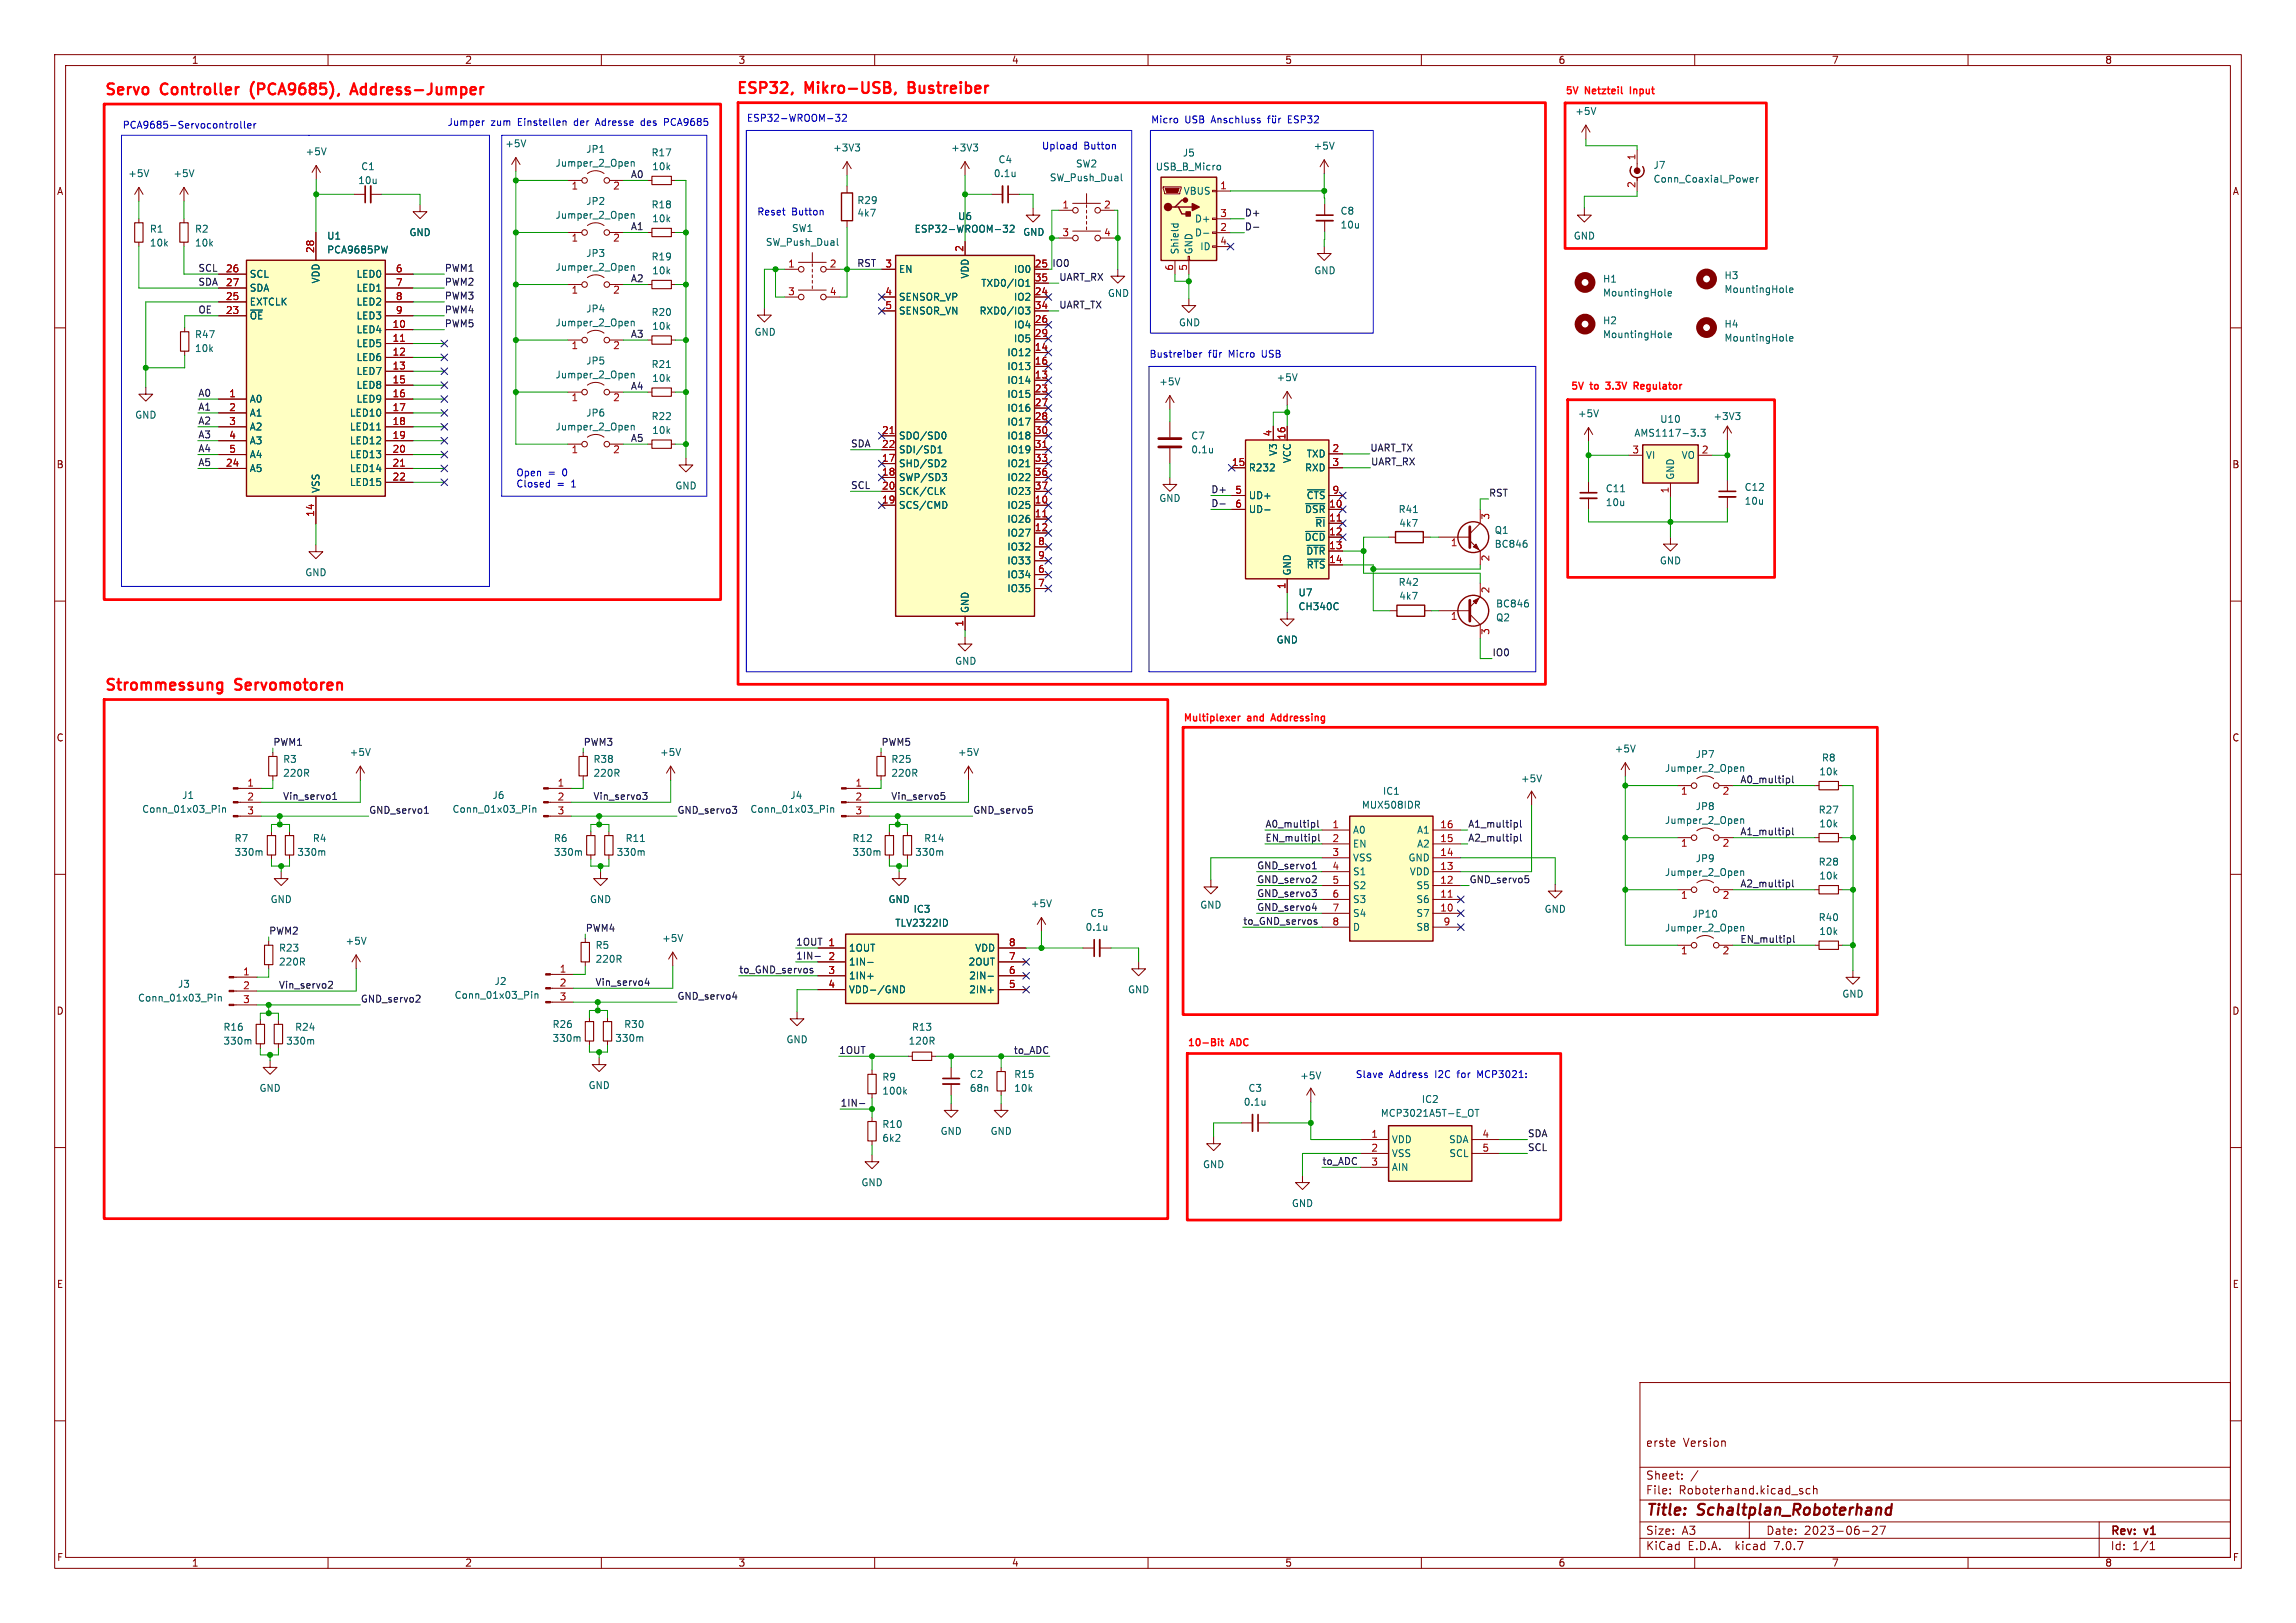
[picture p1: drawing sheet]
<svg xmlns="http://www.w3.org/2000/svg" width="420mm" height="297mm" viewBox="0 0 420 297" stroke-linecap="round" stroke-linejoin="round" font-family="sans-serif">
<defs><g id="words">
<g font-size="2.8" fill="#f00">
<text x="19" y="17.5">Servo</text>
<text x="29.6" y="17.5">Controller</text>
<text x="46.7" y="17.5">(PCA9685),</text>
<text x="66" y="17.5">Address-Jumper</text>
<text x="134.6" y="17.3">ESP32,</text>
<text x="147.4" y="17.3">Mikro-USB,</text>
<text x="167.1" y="17.3">Bustreiber</text>
<text x="19" y="126.5">Strommessung</text>
<text x="43.2" y="126.5">Servomotoren</text>
</g>
<g font-size="2.8" fill="#840000">
<text x="301" y="277.9">Title:</text>
<text x="310.6" y="277.9">Schaltplan_Roboterhand</text>
</g>
<g font-size="2.1" fill="#840000">
<text x="301" y="265">erste</text>
<text x="307.9" y="265">Version</text>
<text x="301" y="273.7">File:</text>
<text x="301" y="271">Sheet:</text>
<text x="307.1" y="273.7">Roboterhand.kicad_sch</text>
<text x="301" y="281.1">Size:</text>
<text x="307.6" y="281.1">A3</text>
<text x="323" y="281.1">Date:</text>
<text x="330" y="281.1">2023-06-27</text>
<text x="386" y="281.3">Rev:</text>
<text x="392.4" y="281.3">v1</text>
<text x="301" y="283.9">KiCad</text>
<text x="308.7" y="283.9">E.D.A.</text>
<text x="317.6" y="283.9">kicad</text>
<text x="324.8" y="283.9">7.0.7</text>
<text x="386" y="283.9">Id:</text>
<text x="390.1" y="283.9">1/1</text>
</g>
<g font-size="1.8" fill="#840000">
<text x="35" y="11.9">1</text>
<text x="85" y="11.9">2</text>
<text x="135" y="11.9">3</text>
<text x="185" y="11.9">4</text>
<text x="235" y="11.9">5</text>
<text x="285" y="11.9">6</text>
<text x="335" y="11.9">7</text>
<text x="385" y="11.9">8</text>
<text x="10.3" y="35.9">A</text>
<text x="408.3" y="35.9">A</text>
<text x="10.3" y="85.9">B</text>
<text x="408.2" y="85.9">B</text>
<text x="10.3" y="135.9">C</text>
<text x="408.2" y="135.9">C</text>
<text x="10.3" y="185.9">D</text>
<text x="408.2" y="185.9">D</text>
<text x="10.3" y="235.9">E</text>
<text x="408.3" y="235.9">E</text>
<text x="10.3" y="285.9">F</text>
<text x="35" y="286.9">1</text>
<text x="85" y="286.9">2</text>
<text x="135" y="286.9">3</text>
<text x="185" y="286.9">4</text>
<text x="235" y="286.9">5</text>
<text x="285" y="286.9">6</text>
<text x="335" y="286.9">7</text>
<text x="385" y="286.9">8</text>
<text x="408.3" y="285.9">F</text>
</g>
<g font-size="1.8" fill="#f00">
<text x="286.3" y="17.3">5V</text>
<text x="290.1" y="17.3">Netzteil</text>
<text x="298.8" y="17.3">Input</text>
<text x="287.3" y="71.4">5V</text>
<text x="291" y="71.4">to</text>
<text x="294.4" y="71.4">3.3V</text>
<text x="300" y="71.4">Regulator</text>
<text x="216.4" y="132.1">Multiplexer</text>
<text x="228.3" y="132.1">and</text>
<text x="233.2" y="132.1">Addressing</text>
<text x="217.2" y="191.5">10-Bit</text>
<text x="225.2" y="191.5">ADC</text>
</g>
<g font-size="1.8" fill="#0000c2">
<text x="22.4" y="23.6">PCA9685-Servocontroller</text>
<text x="81.8" y="23.1">Jumper</text>
<text x="89.8" y="23.1">zum</text>
<text x="94.8" y="23.1">Einstellen</text>
<text x="105.3" y="23.1">der</text>
<text x="109.5" y="23.1">Adresse</text>
<text x="117.9" y="23.1">des</text>
<text x="122.4" y="23.1">PCA9685</text>
<text x="136.5" y="22.4">ESP32-WROOM-32</text>
<text x="210.5" y="22.6">Micro</text>
<text x="216.7" y="22.6">USB</text>
<text x="221.7" y="22.6">Anschluss</text>
<text x="236.1" y="22.6">ESP32</text>
<text x="190.5" y="27.4">Upload</text>
<text x="198.3" y="27.4">Button</text>
<text x="138.4" y="39.5">Reset</text>
<text x="144.8" y="39.5">Button</text>
<text x="210.2" y="65.5">Bustreiber</text>
<text x="224.9" y="65.5">Micro</text>
<text x="231.1" y="65.5">USB</text>
<text x="94.4" y="87.2">Open</text>
<text x="94.4" y="89.3">Closed</text>
<text x="100.2" y="87.2">=</text>
<text x="101.9" y="89.3">=</text>
<text x="103" y="87.2">0</text>
<text x="104.6" y="89.3">1</text>
<text x="247.9" y="197.4">Slave</text>
<text x="254.2" y="197.4">Address</text>
<text x="262.6" y="197.4">I2C</text>
<text x="266.9" y="197.4">for</text>
<text x="270.7" y="197.4">MCP3021:</text>
</g>
<g font-size="1.8" fill="#006464">
<text x="288.1" y="21.2">+5V</text>
<text x="55.8" y="28.6">+5V</text>
<text x="92.3" y="27.2">+5V</text>
<text x="107.1" y="28.2">JP1</text>
<text x="119.1" y="28.8">R17</text>
<text x="152.3" y="27.9">+3V3</text>
<text x="173.9" y="27.9">+3V3</text>
<text x="216.3" y="28.8">J5</text>
<text x="240.2" y="27.6">+5V</text>
<text x="23.4" y="32.6">+5V</text>
<text x="31.6" y="32.6">+5V</text>
<text x="65.4" y="33.9">10u</text>
<text x="66" y="31.3">C1</text>
<text x="101.5" y="30.7">Jumper_2_Open</text>
<text x="119.2" y="31.3">10k</text>
<text x="181.7" y="32.6">0.1u</text>
<text x="182.5" y="30.1">C4</text>
<text x="191.9" y="33.4">SW_Push_Dual</text>
<text x="196.7" y="30.8">SW2</text>
<text x="211.3" y="31.4">USB_B_Micro</text>
<text x="216.4" y="35.8">VBUS</text>
<text x="302.4" y="31.1">J7</text>
<text x="302.4" y="33.6">Conn_Coaxial_Power</text>
<text x="101.5" y="40.2">Jumper_2_Open</text>
<text x="107.1" y="37.7">JP2</text>
<text x="119.1" y="38.3">R18</text>
<text x="119.2" y="40.9">10k</text>
<text x="156.7" y="39.9">4k7</text>
<text x="156.7" y="37.5">R29</text>
<text x="175.2" y="40.5">U6</text>
<text x="218.5" y="40.9">D+</text>
<text x="245.1" y="39.5">C8</text>
<text x="27.3" y="42.8">R1</text>
<text x="27.3" y="45.3">10k</text>
<text x="35.6" y="42.8">R2</text>
<text x="35.6" y="45.3">10k</text>
<text x="59.8" y="44">U1</text>
<text x="59.8" y="46.6">PCA9685PW</text>
<text x="74.8" y="43.4">GND</text>
<text x="107.1" y="47.2">JP3</text>
<text x="119.1" y="47.9">R19</text>
<text x="140" y="45.2">SW_Push_Dual</text>
<text x="144.8" y="42.6">SW1</text>
<text x="167.2" y="42.8">ESP32-WROOM-32</text>
<text x="187.1" y="43.4">GND</text>
<text x="215.8" y="46.6" transform="rotate(-90 215.8 46.6)">Shield</text>
<text x="218.3" y="46.6" transform="rotate(-90 218.3 46.6)">GND</text>
<text x="218.5" y="43.4">D-</text>
<text x="219.5" y="46">ID</text>
<text x="245.1" y="42">10u</text>
<text x="287.8" y="44">GND</text>
<text x="45.6" y="51">SCL</text>
<text x="45.6" y="53.6">SDA</text>
<text x="58.6" y="52" transform="rotate(-90 58.6 52)">VDD</text>
<text x="65.1" y="51">LED0</text>
<text x="65.1" y="53.6">LED1</text>
<text x="101.5" y="49.8">Jumper_2_Open</text>
<text x="119.2" y="50.4">10k</text>
<text x="164.3" y="50.1">EN</text>
<text x="177.4" y="51.1" transform="rotate(-90 177.4 51.1)">VDD</text>
<text x="179.4" y="52.7">TXD0/IO1</text>
<text x="185.4" y="50.1">IO0</text>
<text x="240.3" y="50.4">GND</text>
<text x="293.1" y="51.9">H1</text>
<text x="315.4" y="51.3">H3</text>
<text x="315.4" y="53.8">MountingHole</text>
<text x="45.6" y="58.6">~{OE}</text>
<text x="45.6" y="56.1">EXTCLK</text>
<text x="65.1" y="56.1">LED2</text>
<text x="65.1" y="58.6">LED3</text>
<text x="101.5" y="59.9">Jumper_2_Open</text>
<text x="107.1" y="57.4">JP4</text>
<text x="119.1" y="58">R20</text>
<text x="164.3" y="55.2">SENSOR_VP</text>
<text x="164.3" y="57.8">SENSOR_VN</text>
<text x="179.1" y="57.8">RXD0/IO3</text>
<text x="185.4" y="55.2">IO2</text>
<text x="202.6" y="54.5">GND</text>
<text x="215.6" y="59.9">GND</text>
<text x="293.1" y="59.5">H2</text>
<text x="293.1" y="54.5">MountingHole</text>
<text x="35.6" y="64.6">10k</text>
<text x="35.6" y="62.1">R47</text>
<text x="65.1" y="61.2">LED4</text>
<text x="65.1" y="63.7">LED5</text>
<text x="119.2" y="60.6">10k</text>
<text x="137.9" y="61.6">GND</text>
<text x="184.2" y="65.4">IO12</text>
<text x="185.4" y="60.3">IO4</text>
<text x="185.4" y="62.8">IO5</text>
<text x="293.1" y="62.1">MountingHole</text>
<text x="315.4" y="60.2">H4</text>
<text x="315.4" y="62.7">MountingHole</text>
<text x="65.1" y="66.3">LED6</text>
<text x="65.1" y="68.8">LED7</text>
<text x="65.1" y="71.3">LED8</text>
<text x="101.5" y="69.4">Jumper_2_Open</text>
<text x="107.1" y="66.9">JP5</text>
<text x="119.1" y="67.5">R21</text>
<text x="119.2" y="70.1">10k</text>
<text x="184.2" y="70.5">IO14</text>
<text x="184.2" y="67.9">IO13</text>
<text x="212" y="70.7">+5V</text>
<text x="233.4" y="70">+5V</text>
<text x="24.6" y="76.8">GND</text>
<text x="45.6" y="73.9">A0</text>
<text x="45.6" y="76.4">A1</text>
<text x="63.9" y="76.4">LED10</text>
<text x="65.1" y="73.9">LED9</text>
<text x="107.1" y="76.4">JP6</text>
<text x="119.1" y="77.1">R22</text>
<text x="184.2" y="73">IO15</text>
<text x="184.2" y="75.5">IO16</text>
<text x="288.5" y="76.6">+5V</text>
<text x="303.6" y="77.6">U10</text>
<text x="313.3" y="77.1">+3V3</text>
<text x="45.6" y="79">A2</text>
<text x="45.6" y="81.5">A3</text>
<text x="63.9" y="79">LED11</text>
<text x="63.9" y="81.5">LED12</text>
<text x="101.5" y="79">Jumper_2_Open</text>
<text x="119.2" y="79.6">10k</text>
<text x="164.3" y="80.6">SDO/SD0</text>
<text x="164.3" y="83.2">SDI/SD1</text>
<text x="184.2" y="78.1">IO17</text>
<text x="184.2" y="80.6">IO18</text>
<text x="184.2" y="83.2">IO19</text>
<text x="217.8" y="80.6">C7</text>
<text x="217.8" y="83.2">0.1u</text>
<text x="233.8" y="83.5" transform="rotate(-90 233.8 83.5)">V3</text>
<text x="238.9" y="83.9">TXD</text>
<text x="298.9" y="80.1">AMS1117-3.3</text>
<text x="45.6" y="86.6">A5</text>
<text x="45.6" y="84">A4</text>
<text x="63.9" y="84">LED13</text>
<text x="63.9" y="86.6">LED14</text>
<text x="63.9" y="89.1">LED15</text>
<text x="123.4" y="89.8">GND</text>
<text x="164.3" y="85.7">SHD/SD2</text>
<text x="164.3" y="88.2">SWP/SD3</text>
<text x="184.2" y="85.7">IO21</text>
<text x="184.2" y="88.2">IO22</text>
<text x="228.3" y="86.5">R232</text>
<text x="236.3" y="84.9" transform="rotate(-90 236.3 84.9)">VCC</text>
<text x="238.6" y="86.5">RXD</text>
<text x="301" y="84.2">VI</text>
<text x="306.4" y="87.9" transform="rotate(-90 306.4 87.9)">GND</text>
<text x="307.5" y="84.2">VO</text>
<text x="58.6" y="90.3" transform="rotate(-90 58.6 90.3)">VSS</text>
<text x="164.3" y="93.3">SCS/CMD</text>
<text x="164.3" y="90.8">SCK/CLK</text>
<text x="184.2" y="93.3">IO25</text>
<text x="184.2" y="95.9">IO26</text>
<text x="184.2" y="90.8">IO23</text>
<text x="212" y="92">GND</text>
<text x="228.3" y="91.5">UD+</text>
<text x="228.3" y="94.1">UD-</text>
<text x="238.6" y="94.1">~{DSR}</text>
<text x="238.9" y="91.5">~{CTS}</text>
<text x="255.7" y="94.1">R41</text>
<text x="293.6" y="90.3">C11</text>
<text x="293.6" y="92.8">10u</text>
<text x="319" y="90">C12</text>
<text x="319" y="92.6">10u</text>
<text x="184.2" y="98.4">IO27</text>
<text x="184.2" y="100.9">IO32</text>
<text x="238.6" y="99.2">~{DCD}</text>
<text x="238.9" y="101.7">~{DTR}</text>
<text x="240.5" y="96.6">~{RI}</text>
<text x="255.9" y="96.6">4k7</text>
<text x="273.3" y="97.9">Q1</text>
<text x="273.3" y="100.4">BC846</text>
<text x="55.7" y="105.6">GND</text>
<text x="184.2" y="106">IO34</text>
<text x="184.2" y="103.5">IO33</text>
<text x="236.3" y="105.4" transform="rotate(-90 236.3 105.4)">GND</text>
<text x="238.9" y="104.2">~{RTS}</text>
<text x="255.7" y="107.4">R42</text>
<text x="303.5" y="103.5">GND</text>
<text x="177.4" y="112.3" transform="rotate(-90 177.4 112.3)">GND</text>
<text x="184.2" y="108.6">IO35</text>
<text x="237.4" y="109.3">U7</text>
<text x="237.4" y="111.9">CH340C</text>
<text x="255.9" y="110">4k7</text>
<text x="273.6" y="113.9">Q2</text>
<text x="273.6" y="111.4">BC846</text>
<text x="233.4" y="118">GND</text>
<text x="174.6" y="121.8">GND</text>
<text x="295.3" y="137.9">+5V</text>
<text x="51.7" y="139.8">R3</text>
<text x="51.7" y="142.3">220R</text>
<text x="63.9" y="138.5">+5V</text>
<text x="108.5" y="142.3">220R</text>
<text x="108.5" y="139.8">R38</text>
<text x="120.6" y="138.5">+5V</text>
<text x="163" y="142.3">220R</text>
<text x="163" y="139.8">R25</text>
<text x="175.1" y="138.5">+5V</text>
<text x="278.1" y="143.4">+5V</text>
<text x="304.5" y="141.5">Jumper_2_Open</text>
<text x="310.1" y="138.9">JP7</text>
<text x="332.7" y="142.1">10k</text>
<text x="333.2" y="139.5">R8</text>
<text x="25.9" y="148.9">Conn_01x03_Pin</text>
<text x="33.2" y="146.4">J1</text>
<text x="82.7" y="148.9">Conn_01x03_Pin</text>
<text x="90" y="146.4">J6</text>
<text x="137.2" y="148.9">Conn_01x03_Pin</text>
<text x="144.5" y="146.4">J4</text>
<text x="249" y="148.2">MUX508IDR</text>
<text x="252.9" y="145.6">IC1</text>
<text x="310.1" y="148.4">JP8</text>
<text x="332.6" y="149.1">R27</text>
<text x="42.8" y="154.3">R7</text>
<text x="57.1" y="154.3">R4</text>
<text x="101.2" y="154.3">R6</text>
<text x="114.3" y="154.3">R11</text>
<text x="155.8" y="154.3">R12</text>
<text x="168.9" y="154.3">R14</text>
<text x="247.4" y="152.8">A0</text>
<text x="247.4" y="155.3">EN</text>
<text x="259.1" y="155.3">A2</text>
<text x="259.1" y="152.8">A1</text>
<text x="304.5" y="151">Jumper_2_Open</text>
<text x="332.7" y="151.6">10k</text>
<text x="42.8" y="156.8">330m</text>
<text x="54.3" y="156.8">330m</text>
<text x="101.2" y="156.8">330m</text>
<text x="112.7" y="156.8">330m</text>
<text x="155.8" y="156.8">330m</text>
<text x="167.3" y="156.8">330m</text>
<text x="247.4" y="157.8">VSS</text>
<text x="247.4" y="160.4">S1</text>
<text x="257.5" y="157.8">GND</text>
<text x="257.8" y="160.4">VDD</text>
<text x="304.5" y="160.5">Jumper_2_Open</text>
<text x="310.1" y="158">JP9</text>
<text x="332.6" y="158.6">R28</text>
<text x="332.7" y="161.1">10k</text>
<text x="49.4" y="165.5">GND</text>
<text x="107.8" y="165.5">GND</text>
<text x="162.4" y="165.5">GND</text>
<text x="167" y="167.2">IC3</text>
<text x="188.5" y="166.2">+5V</text>
<text x="199.3" y="168">C5</text>
<text x="219.5" y="166.5">GND</text>
<text x="247.4" y="162.9">S2</text>
<text x="247.4" y="165.5">S3</text>
<text x="247.4" y="168">S4</text>
<text x="259" y="168">S7</text>
<text x="259" y="165.5">S6</text>
<text x="259" y="162.9">S5</text>
<text x="282.4" y="167.2">GND</text>
<text x="63.1" y="173.1">+5V</text>
<text x="108.8" y="173.8">R5</text>
<text x="121" y="172.6">+5V</text>
<text x="163.7" y="169.8">TLV2322ID</text>
<text x="198.5" y="170.5">0.1u</text>
<text x="247.4" y="170.5">D</text>
<text x="259" y="170.5">S8</text>
<text x="304.5" y="170.7">Jumper_2_Open</text>
<text x="309.5" y="168.1">JP10</text>
<text x="332.6" y="168.8">R40</text>
<text x="332.7" y="171.3">10k</text>
<text x="50.9" y="176.9">220R</text>
<text x="50.9" y="174.3">R23</text>
<text x="108.8" y="176.4">220R</text>
<text x="155.2" y="174.3">1OUT</text>
<text x="155.2" y="176.9">1IN-</text>
<text x="155.2" y="179.4">1IN+</text>
<text x="177.1" y="176.9">2OUT</text>
<text x="177.2" y="179.4">2IN-</text>
<text x="178.3" y="174.3">VDD</text>
<text x="25.1" y="183.5">Conn_01x03_Pin</text>
<text x="32.5" y="180.9">J3</text>
<text x="83.1" y="183">Conn_01x03_Pin</text>
<text x="90.4" y="180.4">J2</text>
<text x="155.2" y="182">VDD-/GND</text>
<text x="177.2" y="182">2IN+</text>
<text x="206.2" y="182">GND</text>
<text x="336.9" y="182.8">GND</text>
<text x="40.8" y="188.8">R16</text>
<text x="40.8" y="191.4">330m</text>
<text x="52.3" y="191.4">330m</text>
<text x="53.9" y="188.8">R24</text>
<text x="101" y="188.3">R26</text>
<text x="101" y="190.9">330m</text>
<text x="112.4" y="190.9">330m</text>
<text x="114.1" y="188.3">R30</text>
<text x="143.8" y="191.1">GND</text>
<text x="166.1" y="191.4">120R</text>
<text x="166.7" y="188.8">R13</text>
<text x="161.3" y="198">R9</text>
<text x="177.3" y="197.5">C2</text>
<text x="185.4" y="197.5">R15</text>
<text x="237.7" y="197.7">+5V</text>
<text x="47.4" y="200">GND</text>
<text x="107.6" y="199.5">GND</text>
<text x="161.3" y="200.5">100k</text>
<text x="177.3" y="200">68n</text>
<text x="185.4" y="200">10k</text>
<text x="227.4" y="202.5">0.1u</text>
<text x="228.3" y="200">C3</text>
<text x="260" y="202">IC2</text>
<text x="161.3" y="209.1">6k2</text>
<text x="161.3" y="206.6">R10</text>
<text x="172" y="207.9">GND</text>
<text x="181.1" y="207.9">GND</text>
<text x="252.5" y="204.6">MCP3021A5T-E_OT</text>
<text x="254.5" y="209.4">VDD</text>
<text x="265" y="209.4">SDA</text>
<text x="220" y="214">GND</text>
<text x="254.5" y="211.9">VSS</text>
<text x="254.5" y="214.5">AIN</text>
<text x="265" y="211.9">SCL</text>
<text x="157.5" y="217.3">GND</text>
<text x="236.2" y="221.1">GND</text>
</g>
<g font-size="1.8" fill="#a90000">
<text x="299.2" y="29.4" transform="rotate(-90 299.2 29.4)">1</text>
<text x="104.4" y="35">1</text>
<text x="112.1" y="35">2</text>
<text x="223.1" y="34.7">1</text>
<text x="299.2" y="34.5" transform="rotate(-90 299.2 34.5)">2</text>
<text x="194.2" y="38.2">1</text>
<text x="201.9" y="38.2">2</text>
<text x="223.1" y="39.8">3</text>
<text x="57.5" y="46.4" transform="rotate(-90 57.5 46.4)">28</text>
<text x="104.4" y="44.5">1</text>
<text x="112.1" y="44.5">2</text>
<text x="176.3" y="46.2" transform="rotate(-90 176.3 46.2)">2</text>
<text x="194.2" y="43.3">3</text>
<text x="201.9" y="43.3">4</text>
<text x="223.1" y="42.3">2</text>
<text x="223.1" y="44.9">4</text>
<text x="41.2" y="49.9">26</text>
<text x="41.2" y="52.5">27</text>
<text x="72.3" y="49.9">6</text>
<text x="72.3" y="52.5">7</text>
<text x="144.1" y="49">1</text>
<text x="151.7" y="49">2</text>
<text x="161.9" y="49">3</text>
<text x="189.2" y="49">25</text>
<text x="189.2" y="51.6">35</text>
<text x="214.7" y="49.6" transform="rotate(-90 214.7 49.6)">6</text>
<text x="217.2" y="49.6" transform="rotate(-90 217.2 49.6)">5</text>
<text x="41.2" y="57.5">23</text>
<text x="41.2" y="55">25</text>
<text x="72.3" y="55">8</text>
<text x="72.3" y="57.5">9</text>
<text x="104.4" y="54.1">1</text>
<text x="112.1" y="54.1">2</text>
<text x="144.1" y="54.1">3</text>
<text x="151.7" y="54.1">4</text>
<text x="161.9" y="54.1">4</text>
<text x="161.9" y="56.6">5</text>
<text x="189.2" y="54.1">24</text>
<text x="189.2" y="59.2">26</text>
<text x="189.2" y="56.6">34</text>
<text x="71.7" y="60.1">10</text>
<text x="71.7" y="62.6">11</text>
<text x="71.7" y="65.2">12</text>
<text x="104.4" y="64.2">1</text>
<text x="112.1" y="64.2">2</text>
<text x="189.2" y="64.3">14</text>
<text x="189.2" y="61.7">29</text>
<text x="71.7" y="67.7">13</text>
<text x="71.7" y="70.2">15</text>
<text x="189.2" y="69.3">13</text>
<text x="189.2" y="66.8">16</text>
<text x="189.2" y="71.9">23</text>
<text x="41.8" y="72.8">1</text>
<text x="41.8" y="75.3">2</text>
<text x="41.8" y="77.9">3</text>
<text x="71.7" y="72.8">16</text>
<text x="71.7" y="75.3">17</text>
<text x="71.7" y="77.9">18</text>
<text x="104.4" y="73.7">1</text>
<text x="112.1" y="73.7">2</text>
<text x="189.2" y="74.4">27</text>
<text x="189.2" y="77">28</text>
<text x="41.8" y="80.4">4</text>
<text x="41.8" y="82.9">5</text>
<text x="71.7" y="80.4">19</text>
<text x="71.7" y="82.9">20</text>
<text x="104.4" y="83.3">1</text>
<text x="112.1" y="83.3">2</text>
<text x="161.2" y="79.5">21</text>
<text x="161.2" y="82">22</text>
<text x="189.2" y="79.5">30</text>
<text x="189.2" y="82">31</text>
<text x="232.7" y="80" transform="rotate(-90 232.7 80)">4</text>
<text x="235.2" y="80.6" transform="rotate(-90 235.2 80.6)">16</text>
<text x="243.6" y="82.8">2</text>
<text x="298.5" y="83.1">3</text>
<text x="311.2" y="83.1">2</text>
<text x="41.2" y="85.5">24</text>
<text x="71.7" y="85.5">21</text>
<text x="71.7" y="88">22</text>
<text x="161.2" y="84.6">17</text>
<text x="161.2" y="87.1">18</text>
<text x="161.2" y="89.7">20</text>
<text x="189.2" y="84.6">33</text>
<text x="189.2" y="87.1">36</text>
<text x="189.2" y="89.7">37</text>
<text x="225.3" y="85.3">15</text>
<text x="243.6" y="85.3">3</text>
<text x="57.5" y="94.7" transform="rotate(-90 57.5 94.7)">14</text>
<text x="161.2" y="92.2">19</text>
<text x="189.2" y="92.2">10</text>
<text x="189.2" y="94.7">11</text>
<text x="225.9" y="90.4">5</text>
<text x="225.9" y="93">6</text>
<text x="243" y="93">10</text>
<text x="243" y="95.5">11</text>
<text x="243.6" y="90.4">9</text>
<text x="272.7" y="95.2" transform="rotate(-90 272.7 95.2)">3</text>
<text x="305.3" y="90.4" transform="rotate(-90 305.3 90.4)">1</text>
<text x="189.2" y="97.3">12</text>
<text x="189.8" y="99.8">8</text>
<text x="243" y="98">12</text>
<text x="243" y="100.6">13</text>
<text x="265.3" y="100.3">1</text>
<text x="189.8" y="104.9">6</text>
<text x="189.8" y="107.4">7</text>
<text x="189.8" y="102.4">9</text>
<text x="235.2" y="107.9" transform="rotate(-90 235.2 107.9)">1</text>
<text x="243" y="103.1">14</text>
<text x="272.7" y="102.8" transform="rotate(-90 272.7 102.8)">2</text>
<text x="265.3" y="113.7">1</text>
<text x="272.7" y="108.7" transform="rotate(-90 272.7 108.7)">2</text>
<text x="176.3" y="114.8" transform="rotate(-90 176.3 114.8)">1</text>
<text x="272.7" y="116.3" transform="rotate(-90 272.7 116.3)">3</text>
<text x="45.1" y="144">1</text>
<text x="45.1" y="146.6">2</text>
<text x="45.1" y="149.1">3</text>
<text x="101.9" y="144">1</text>
<text x="101.9" y="146.6">2</text>
<text x="101.9" y="149.1">3</text>
<text x="156.4" y="144">1</text>
<text x="156.4" y="146.6">2</text>
<text x="156.4" y="149.1">3</text>
<text x="307.4" y="145.7">1</text>
<text x="315" y="145.7">2</text>
<text x="243.6" y="151.6">1</text>
<text x="243.6" y="154.2">2</text>
<text x="263.4" y="154.2">15</text>
<text x="263.4" y="151.6">16</text>
<text x="307.4" y="155.3">1</text>
<text x="315" y="155.3">2</text>
<text x="243.6" y="156.7">3</text>
<text x="243.6" y="159.3">4</text>
<text x="243.6" y="161.8">5</text>
<text x="263.4" y="161.8">12</text>
<text x="263.4" y="159.3">13</text>
<text x="263.4" y="156.7">14</text>
<text x="243.6" y="164.3">6</text>
<text x="243.6" y="166.9">7</text>
<text x="263.4" y="166.9">10</text>
<text x="263.4" y="164.3">11</text>
<text x="307.4" y="164.8">1</text>
<text x="315" y="164.8">2</text>
<text x="151.4" y="173.2">1</text>
<text x="184.5" y="173.2">8</text>
<text x="243.6" y="169.4">8</text>
<text x="264" y="169.4">9</text>
<text x="44.4" y="178.6">1</text>
<text x="102.3" y="178.1">1</text>
<text x="151.4" y="175.8">2</text>
<text x="151.4" y="178.3">3</text>
<text x="184.5" y="178.3">6</text>
<text x="184.5" y="175.8">7</text>
<text x="307.4" y="175">1</text>
<text x="315" y="175">2</text>
<text x="44.4" y="181.1">2</text>
<text x="44.4" y="183.6">3</text>
<text x="102.3" y="180.6">2</text>
<text x="102.3" y="183.1">3</text>
<text x="151.4" y="180.8">4</text>
<text x="184.5" y="180.8">5</text>
<text x="250.8" y="208.3">1</text>
<text x="271.1" y="208.3">4</text>
<text x="250.8" y="210.8">2</text>
<text x="250.8" y="213.4">3</text>
<text x="271.1" y="210.8">5</text>
</g>
<g font-size="1.8" fill="#0f0f0f">
<text x="115.3" y="32.7">A0</text>
<text x="227.6" y="39.7">D+</text>
<text x="115.3" y="42.2">A1</text>
<text x="227.6" y="42.2">D-</text>
<text x="36.2" y="49.8">SCL</text>
<text x="36.2" y="52.4">SDA</text>
<text x="81.3" y="49.8">PWM1</text>
<text x="81.3" y="52.4">PWM2</text>
<text x="115.3" y="51.7">A2</text>
<text x="156.7" y="48.9">RST</text>
<text x="192.4" y="48.9">IO0</text>
<text x="193.7" y="51.5">UART_RX</text>
<text x="36.2" y="57.4">OE</text>
<text x="81.3" y="60">PWM5</text>
<text x="81.3" y="57.4">PWM4</text>
<text x="81.3" y="54.9">PWM3</text>
<text x="193.7" y="56.5">UART_TX</text>
<text x="115.3" y="61.9">A3</text>
<text x="115.3" y="71.4">A4</text>
<text x="36.2" y="75.2">A1</text>
<text x="36.2" y="77.8">A2</text>
<text x="36.2" y="72.7">A0</text>
<text x="36.2" y="82.8">A4</text>
<text x="36.2" y="80.3">A3</text>
<text x="115.3" y="80.9">A5</text>
<text x="155.6" y="81.9">SDA</text>
<text x="250.6" y="82.7">UART_TX</text>
<text x="36.2" y="85.4">A5</text>
<text x="155.6" y="89.6">SCL</text>
<text x="250.7" y="85.2">UART_RX</text>
<text x="221.5" y="90.3">D+</text>
<text x="221.5" y="92.9">D-</text>
<text x="272.3" y="91">RST</text>
<text x="272.9" y="120.2">IO0</text>
<text x="49.9" y="136.6">PWM1</text>
<text x="106.7" y="136.6">PWM3</text>
<text x="161.2" y="136.6">PWM5</text>
<text x="318.3" y="143.4">A0_multipl</text>
<text x="51.7" y="146.5">Vin_servo1</text>
<text x="67.4" y="149">GND_servo1</text>
<text x="108.5" y="146.5">Vin_servo3</text>
<text x="123.8" y="149">GND_servo3</text>
<text x="162.9" y="146.5">Vin_servo5</text>
<text x="177.9" y="149">GND_servo5</text>
<text x="231.4" y="154.1">EN_multipl</text>
<text x="231.4" y="151.5">A0_multipl</text>
<text x="268.5" y="151.5">A1_multipl</text>
<text x="268.5" y="154.1">A2_multipl</text>
<text x="318.3" y="152.9">A1_multipl</text>
<text x="229.9" y="161.7">GND_servo2</text>
<text x="229.9" y="159.2">GND_servo1</text>
<text x="268.7" y="161.7">GND_servo5</text>
<text x="229.9" y="164.2">GND_servo3</text>
<text x="229.9" y="166.8">GND_servo4</text>
<text x="318.3" y="162.5">A2_multipl</text>
<text x="49.1" y="171.1">PWM2</text>
<text x="107.1" y="170.6">PWM4</text>
<text x="145.5" y="173.1">1OUT 1</text>
<text x="227.3" y="169.3">to_GND_servos</text>
<text x="318.3" y="172.6">EN_multipl</text>
<text x="135.1" y="178.2">to_GND_servos</text>
<text x="145.5" y="175.7">1IN-</text>
<text x="50.9" y="181">Vin_servo2</text>
<text x="65.9" y="183.5">GND_servo2</text>
<text x="108.8" y="180.5">Vin_servo4</text>
<text x="123.8" y="183">GND_servo4</text>
<text x="153.4" y="192.9">1OUT</text>
<text x="185.3" y="192.9">to_ADC</text>
<text x="153.7" y="202.6">1IN-</text>
<text x="279.4" y="208.2">SDA</text>
<text x="241.8" y="213.3">to_ADC</text>
<text x="279.4" y="210.7">SCL</text>
</g>
</g></defs>
<g fill="none" stroke="#840000" stroke-width=".18">
<path d="M10 10h400v277h-400zM12 12h396v273h-396zM60 10v2M110 10v2M160 10v2M210 10v2M260 10v2M310 10v2M360 10v2M25.4 34.3v2.5M25.4 34.3l-.8 1.3M25.4 34.3l.8 1.3"/>
<path d="M33.7 34.3v2.5M33.7 34.3l-.8 1.3M33.7 34.3l.7 1.3M57.8 30.3l-.7 1.3M57.8 30.3v2.5M57.8 30.3l.8 1.3M64.8 35.6h2M67.8 35.6h2M76.8 37.5v1.2h1.3l-1.3 1.3-1.2-1.3h1.2M94.4 28.8l-.8 1.3M94.4 28.8v2.6M94.4 28.8l.7 1.3"/>
<path d="M103.9 33h2.5M107.4 31.8a2.54 2.54 0 0 1 3.1 0M111.5 33h2.5M118.5 33h.8M122.8 33h.8M154.9 29.6l-.7 1.3M154.9 29.6v2.5M154.9 34v1.3M154.9 29.6l.8 1.3M176.5 29.6v2.5M176.5 29.6l-.7 1.3M176.5 29.6l.8 1.3"/>
<path d="M181.4 35.6h2M184.4 35.6h2M189 38.1v1.3h1.2l-1.2 1.2-1.3-1.2h1.3M193.7 38.5h2.5M196.2 37.2h5.1M198.8 35.4v1.8M198.8 37.5v.5M198.8 38.5v.5M198.8 39.5v.5M201.3 38.5h2.5M212.8 34.2h3.3v.3l-.3 1h-2.8zM221.8 39.9h.7v.3h-.7z"/>
<path d="M221.8 34.8h.7v.3h-.7zM222.5 35h2.6M242.2 29.2l-.7 1.3M242.2 29.2v2.6M242.2 29.2l.8 1.3M242.3 37.3v2.1M289.8 38.1v1.3h1.3l-1.3 1.2-1.3-1.2h1.3M290.1 22.9l-.8 1.3M290.1 22.9v2.5M290.1 22.9l.8 1.3M299.5 27.4v3.8M299.5 32.5v2.6"/>
<path d="M10 60h2M25.4 40v.8M25.4 44.3v.8M33.7 40v.8M33.7 44.3v.8M33.8 59.9v.8M40 57.8h5.1M40 55.2h5.1M40 50.2h5.1M40 52.7h5.1M57.8 42.5v5.1M70.5 57.8h5.1"/>
<path d="M70.5 55.2h5.1M70.5 50.2h5.1M70.5 52.7h5.1M103.9 42.5h2.5M103.9 52.1h2.5M107.4 41.3a2.54 2.54 0 0 1 3.1 0M107.4 50.8a2.54 2.54 0 0 1 3.1 0M111.5 42.5h2.5M111.5 52.1h2.5M118.5 42.5h.8M118.5 52.1h.8M122.8 42.5h.8"/>
<path d="M122.8 52.1h.8M139.8 56.4v1.3h1.3l-1.3 1.2-1.2-1.2h1.2M143.5 49.3h2.5M143.5 54.4h2.5M146 53.1h5.1M146 48h5.1M148.6 46.2v1.8M148.6 48.3v.5M148.6 49.3v.5M148.6 50.3v.5M148.6 51.3v.5M148.6 52.3v.5"/>
<path d="M151.1 49.3h2.6M151.1 54.4h2.6M154.9 40.4v1.3M161.3 49.3h2.5M161.3 54.4h2.5M161.3 56.9h2.5M176.5 44.2v2.5M189.2 49.3h2.6M189.2 54.4h2.6M189.2 59.4h2.6M189.2 56.9h2.6M189.2 51.8h2.6"/>
<path d="M193.7 43.6h2.5M196.2 42.3h5.1M198.8 40.5v.5M198.8 41.5v.5M201.3 43.6h2.5M204.5 49.3v1.2h1.2l-1.2 1.3-1.3-1.3h1.3M214.9 47.7v2.5M217.3 46.9h.3v.8h-.3zM217.5 54.6v1.3h1.2l-1.2 1.3-1.3-1.3h1.3M217.5 47.7v2.5M221.8 45h.7v.3h-.7zM221.8 42.5h.7v.2h-.7z"/>
<path d="M222.5 42.6h2.6M222.5 40h2.6M222.5 45.1h2.6M242.2 45.1v1.3h1.3l-1.3 1.3-1.2-1.3h1.2M242.3 40.4v2M408 60h2M26.7 70.9v1.2h1.2l-1.2 1.3-1.3-1.3h1.3M33.8 64.3v.7M40 73h5.1M40 75.6h5.1M40 78.1h5.1M70.5 73h5.1"/>
<path d="M70.5 60.3h5.1M70.5 62.9h5.1M70.5 65.4h5.1M70.5 67.9h5.1M70.5 70.5h5.1M70.5 75.6h5.1M70.5 78.1h5.1M103.9 62.2h2.5M103.9 71.8h2.5M107.4 70.5a2.54 2.54 0 0 1 3.1 0M107.4 61a2.54 2.54 0 0 1 3.1 0M111.5 62.2h2.5"/>
<path d="M111.5 71.8h2.5M118.5 62.2h.8M118.5 71.8h.8M122.8 62.2h.8M122.8 71.8h.8M161.3 79.8h2.5M189.2 69.6h2.6M189.2 64.5h2.6M189.2 67.1h2.6M189.2 79.8h2.6M189.2 72.1h2.6M189.2 74.7h2.6"/>
<path d="M189.2 77.2h2.6M189.2 62h2.6M214 72.4v2.5M214 77.2v2.8M214 72.4l-.8 1.3M214 72.4l.8 1.3M232.9 78v2.5M235.5 71.6v2.6M235.5 78v2.5M235.5 71.6l-.8 1.3M235.5 71.6l.7 1.3M290.6 78.2l-.8 1.3"/>
<path d="M290.6 78.2v2.6M290.6 78.2l.7 1.3M316 78v2.5M316 78l-.8 1.2M316 78l.7 1.2M40 80.6h5.1M40 83.2h5.1M40 85.7h5.1M57.8 99.7v1.3h1.3l-1.3 1.2-1.3-1.2h1.3M57.8 90.8v5.1M70.5 80.6h5.1M70.5 83.2h5.1"/>
<path d="M70.5 85.7h5.1M70.5 88.3h5.1M103.9 81.3h2.5M107.4 80a2.54 2.54 0 0 1 3.1 0M111.5 81.3h2.5M118.5 81.3h.8M122.8 81.3h.8M125.5 83.8v1.3h1.2l-1.2 1.3-1.3-1.3h1.3M161.3 92.5h2.5M161.3 84.8h2.5M161.3 87.4h2.5M161.3 89.9h2.5"/>
<path d="M161.3 82.3h2.5M189.2 92.5h2.6M189.2 95h2.6M189.2 97.5h2.6M189.2 84.8h2.6M189.2 87.4h2.6M189.2 89.9h2.6M189.2 82.3h2.6M214 87.4v1.2h1.3l-1.3 1.3-1.3-1.3h1.3M214 82v2.8M225.3 93.2h2.5M225.3 85.6h2.5"/>
<path d="M225.3 90.7h2.5M243.1 98.3h2.5M243.1 93.2h2.5M243.1 95.8h2.5M243.1 85.6h2.5M243.1 83.1h2.5M243.1 90.7h2.5M254 98.3h1.3M260.3 98.3h1.3M263.1 98.3h5.8M268.9 98.9l1.9 1.9v2.6M270.8 93.2v2.6l-1.9 1.9"/>
<path d="M290.6 88.1v2.1M290.6 91.2v2M297.9 83.3h2.6M305.6 98.3v1.3h1.2l-1.2 1.2-1.3-1.2h1.3M305.6 88.4v2.5M310.6 83.3h2.6M316 87.9v2M316 90.9v2.1M10 110h2M176.5 116.6v1.3h1.3l-1.3 1.2-1.2-1.2h1.2M176.5 112.8v2.5M189.2 105.2h2.6"/>
<path d="M189.2 107.7h2.6M189.2 100.1h2.6M189.2 102.6h2.6M235.5 112v1.3h1.2l-1.2 1.3-1.3-1.3h1.3M235.5 105.9v2.6M243.1 100.8h2.5M243.1 103.4h2.5M254.3 111.8h1.2M260.6 111.8h1.3M263.1 111.8h5.8M268.9 112.4l1.9 1.9v2.5M270.8 106.7v2.5l-1.9 1.9"/>
<path d="M408 110h2M49.9 137.7v.7M106.7 137.7v.7M161.2 137.7v.7M297.3 139.6l-.8 1.2M297.3 139.6v2.5M297.3 139.6l.8 1.2M10 160h2M43.5 149.4h4.3M43.5 146.8h4.3M43.5 144.3h4.3M49.7 152.1v.8"/>
<path d="M49.7 156.5v.7M49.9 142v.7M51.4 159.5v1.3h1.3l-1.3 1.3-1.2-1.3h1.2M53 152.1v.8M53 156.5v.7M65.9 140.2l-.7 1.3M65.9 140.2v2.5M65.9 140.2l.8 1.3M100.3 149.4h4.2M100.3 146.8h4.2M100.3 144.3h4.2M106.7 142v.7"/>
<path d="M108.1 152.1v.8M108.1 156.5v.7M109.9 159.5v1.3h1.2l-1.2 1.3-1.3-1.3h1.3M111.4 152.1v.8M111.4 156.5v.7M122.7 140.2l-.8 1.3M122.7 140.2v2.5M122.7 140.2l.7 1.3M154.8 149.4h4.2M154.8 146.8h4.2M154.8 144.3h4.2M161.2 142v.7"/>
<path d="M162.7 152.1v.8M162.7 156.5v.7M164.5 159.5v1.3h1.2l-1.2 1.3-1.3-1.3h1.3M166 152.1v.8M166 156.5v.7M177.2 140.2l-.8 1.3M177.2 140.2v2.5M177.2 140.2l.7 1.3M241.8 151.9h5.1M241.8 159.5h5.1M241.8 157h5.1M241.8 154.4h5.1"/>
<path d="M262.1 151.9h5.1M262.1 159.5h5.1M262.1 157h5.1M262.1 154.4h5.1M280.2 144.8l-.8 1.3M280.2 144.8v2.5M280.2 144.8l.7 1.3M306.8 153.3h2.6M306.8 143.8h2.6M310.4 152a2.54 2.54 0 0 1 3 0M310.4 142.5a2.54 2.54 0 0 1 3 0M314.5 153.3h2.5"/>
<path d="M314.5 143.8h2.5M332 153.3h.7M332 143.8h.7M336.3 153.3h.8M336.3 143.8h.8M408 160h2M42.8 178.8h4.2M49.1 172.2v.8M49.1 176.5v.8M65.2 174.8l-.8 1.2M65.2 174.8v2.5M65.2 174.8l.7 1.2"/>
<path d="M100.7 178.3h4.2M107.1 171.7v.8M107.1 176v.8M123.1 174.2l-.8 1.3M123.1 174.2v2.6M123.1 174.2l.7 1.3M149.6 173.5h5.1M149.6 176h5.1M149.6 178.6h5.1M182.6 173.5h5.1M182.6 176h5.1M182.6 178.6h5.1"/>
<path d="M190.5 167.9l-.8 1.3M190.5 167.9v2.5M190.5 167.9l.8 1.3M198.1 173.5h2.1M201.2 173.5h2M208.3 176v1.3h1.2l-1.2 1.3-1.3-1.3h1.3M221.5 161v1.3h1.3l-1.3 1.3-1.3-1.3h1.3M241.8 167.1h5.1M241.8 164.6h5.1M241.8 162.1h5.1M241.8 169.7h5.1M262.1 167.1h5.1"/>
<path d="M262.1 164.6h5.1M262.1 162.1h5.1M262.1 169.7h5.1M284.5 161.8v1.3h1.2l-1.2 1.2-1.3-1.2h1.3M306.8 173h2.6M306.8 162.8h2.6M310.4 171.7a2.54 2.54 0 0 1 3 0M310.4 161.5a2.54 2.54 0 0 1 3 0M314.5 173h2.5M314.5 162.8h2.5M332 173h.7M332 162.8h.7"/>
<path d="M336.3 173h.8M336.3 162.8h.8M338.9 177.6v1.2h1.3l-1.3 1.3-1.2-1.3h1.2M42.8 183.9h4.2M42.8 181.4h4.2M47.6 186.7v.8M47.6 191v.8M49.4 194.1v1.2h1.3l-1.3 1.3-1.3-1.3h1.3M50.9 186.7v.8M50.9 191v.8M100.7 183.4h4.2M100.7 180.8h4.2"/>
<path d="M107.8 186.2v.7M107.8 190.5v.8M109.6 193.5v1.3h1.3l-1.3 1.3-1.3-1.3h1.3M111.1 186.2v.7M111.1 190.5v.8M145.8 185.2v1.2h1.3l-1.3 1.3-1.3-1.3h1.3M149.6 181.1h5.1M159.5 195.8v.8M166.1 193.3h.8M170.4 193.3h.8M174 195.3v2.1M174 198.4v2"/>
<path d="M182.6 181.1h5.1M183.1 195.3v.8M183.1 199.6v.8M239.8 199.1l-.8 1.3M239.8 199.1v2.6M239.8 199.1l.7 1.3M10 210h2M159.5 211.3v1.3h1.3l-1.3 1.3-1.3-1.3h1.3M159.5 200.2v.7M159.5 204.5v.7M159.5 208.8v.8M174 201.9v1.3h1.3l-1.3 1.3-1.3-1.3h1.3"/>
<path d="M183.1 201.9v1.3h1.3l-1.3 1.3-1.2-1.3h1.2M222 208v1.3h-1.3l1.3 1.3 1.3-1.3h-1.3M227.1 205.5h2M230.1 205.5h2.1M238.3 215.1v1.3h1.2l-1.2 1.3-1.3-1.3h1.3M248.9 208.5h5.1M248.9 211.1h5.1M248.9 213.6h5.1M269.2 208.5h5.1M269.2 211.1h5.1M408 210h2M10 260h2"/>
<path d="M300 253h108v32h-108zM408 260h2M300 278.5h108M300 274.5h108M300 268.5h108M305.5 273.2v.2M305.5 272.5v.1M306.2 263.7l.2 .3-.7 .2M306.3 264.6l-.1 .1M307.7 270.5v.2M307.7 269.8v.1M310.6 269.1l-1.3 1.9"/>
<path d="M315.5 263.8l.1 .9M320 278.5v3M329.6 272.9l.2 .2-.2 .3M329.6 272.4l.1 .1M331.1 272.5l-.4-.1-.3 .3v.4l.1 .2h.6M331.7 272.5l.2-.1 .4 .1 .1 .9M331.7 271.9v1.5M343.3 279.4v.5l-.9 .9h1M343.9 279.3h1l-.7 1.5M384 278.5v6.5M60 285v2M110 285v2"/>
<path d="M160 285v2M210 285v2M260 285v2M300 281.5h108M310 285v2M340.7 280.2h1.2M360 285v2M393.3 283.6h.9M393.3 282.5l.4-.4v1.5"/>
<circle cx="106.9" cy="33" r=".51"/>
<circle cx="111" cy="33" r=".51"/>
<circle cx="196.7" cy="38.5" r=".51"/>
<circle cx="200.8" cy="38.5" r=".51"/>
<circle cx="106.9" cy="42.5" r=".51"/>
<circle cx="106.9" cy="52.1" r=".51"/>
<circle cx="111" cy="42.5" r=".51"/>
<circle cx="111" cy="52.1" r=".51"/>
<circle cx="146.6" cy="54.4" r=".51"/>
<circle cx="146.6" cy="49.3" r=".51"/>
<circle cx="150.6" cy="54.4" r=".51"/>
<circle cx="150.6" cy="49.3" r=".51"/>
<circle cx="196.7" cy="43.6" r=".51"/>
<circle cx="200.8" cy="43.6" r=".51"/>
<circle cx="106.9" cy="62.2" r=".51"/>
<circle cx="106.9" cy="71.8" r=".51"/>
<circle cx="111" cy="71.8" r=".51"/>
<circle cx="111" cy="62.2" r=".51"/>
<circle cx="106.9" cy="81.3" r=".51"/>
<circle cx="111" cy="81.3" r=".51"/>
<circle cx="309.9" cy="143.8" r=".51"/>
<circle cx="309.9" cy="153.3" r=".51"/>
<circle cx="313.9" cy="153.3" r=".51"/>
<circle cx="313.9" cy="143.8" r=".51"/>
<circle cx="309.9" cy="162.8" r=".51"/>
<circle cx="309.9" cy="173" r=".51"/>
<circle cx="313.9" cy="162.8" r=".51"/>
<circle cx="313.9" cy="173" r=".51"/>
</g>
<path d="M346 276a.66 .66 0 0 0-1 .3l-.1 .5 .2 .3 .1 .1 .6-.1M346.1 275.2l-.3 2" fill="none" stroke="#840000" stroke-width=".4"/>
<path d="M67.8 34v3.1M183.4 34v3.1M240.8 40.4h3M289.1 91.2h3M314.5 90.9h3M201.2 172v3M172.5 198.4h3M229.1 204v3" fill="none" stroke="#840000" stroke-width=".33"/>
<path d="M66.8 34v3.1M184.4 34v3.1M240.8 39.4h3M289.1 90.2h3M314.5 89.9h3M200.2 172v3M172.5 197.4h3M230.1 204v3" fill="none" stroke="#840000" stroke-width=".3"/>
<g fill="none" stroke="#006464" stroke-width=".18">
<path d="M291.9 19.7l-.4 1.2M27.2 31.1l-.4 1.2M35.5 31.1l-.5 1.2M59.7 27.1l-.5 1.2M96.2 25.6l-.4 1.3M115.5 29.6v.8M115.5 39.1v.8M115.5 39.2l.1-.1 .4 .1v.7M115.5 29.7l.1-.1h.4v.8M156.5 26.4h.7l-.4 .4M157 26.8l.2 .3v.3l-.2 .2M178 26.4h.8l-.4 .4"/>
<path d="M178.6 26.8l.2 .3v.3l-.2 .2M185.7 31.5v.8M185.7 32.2l-.1 .1M205.1 31.8v1.1l.2 .2M222.8 30.3h.4l.1 .2-.1 .5-.4 .1M244 26l-.4 1.3M320.1 32.9l.6-.1v-.2l-.4-.1-.2 .2 .1 .6h.5M321.3 32.5v.8M321.6 32.5l-.3 .2M70.9 45l-.3 1.3M115.5 48.6v.9M115.5 58.8v.8"/>
<path d="M115.5 48.7l.1-.1 .4 .1v.8M115.5 58.9l.1-.1h.4v.8M153.2 43.6v1.1l.1 .2M183.5 41.2h.8l-.4 .5 .3 .1v.6l-.1 .1-.6-.1M184.8 41.3l.5-.1 .2 .4-.8 .9h.8M187.6 56.2h.8l-.4 .5 .3 .1v.6l-.2 .1-.4-.1M187.7 52.4h.7M187.7 51.5l.3-.4v1.3M214.2 41h1.3M214.7 41v.3M215.4 41l.1 .3M220.2 42.7h.9"/>
<path d="M304.5 54l.2 .2M305.1 53.8l.6-.2v-.2l-.4-.1-.2 .2 .1 .6h.5M326.8 53.4l.1 .1M327.4 53.1l.6-.1-.1-.2-.4-.1-.1 .2v.6h.5M68.9 78.7h.7M115.5 68.3v.9M115.5 77.8v.9M115.5 68.4l.1-.1 .4 .1v.8M115.5 78l.1-.2 .4 .1v.8M121.9 67.3h.7M172.6 79.1a.68 .68 0 0 1 .4 .6 .68 .68 0 0 1-.4 .6M215.8 69.2l-.4 1.2"/>
<path d="M237.3 68.4l-.5 1.3M292.4 75l-.4 1.3M304.5 61.6l.2 .2M305.1 61.4l.6-.2v-.2l-.4-.1-.2 .2 .1 .6h.5M310.6 79.7v.1M311.1 78.6h.8l-.4 .4 .4 .2v.5l-.2 .1-.6-.1M317.5 75.5h.8l-.4 .5M318 76l.3 .2v.3l-.3 .3M326.8 62.2l.1 .2M327.4 62l.6-.1-.1-.3h-.4l-.1 .2v.6h.5M171.6 82.9h.7M171.6 82l.3-.4v1.3"/>
<path d="M172.3 89.8l.5 .7M172.4 86.7h.7l-.4 .5 .4 .1v.4l-.2 .3h-.4M172.5 84.1l.4 .1 .1 .3-.8 .9h.8M172.8 89.2l-.7 .8M173 91.8l.2 .5-.2 .7M187.7 85.4h.7M221.8 82v.9M221.8 82.8h-.1M231.3 93.3h1M238.8 97.3h3.5M238.8 92.2h3.5M239.1 99.8h3.2"/>
<path d="M239.1 89.6h3.2M258.6 93.8h.7M279.2 99.4l.1 .2-.1 .5M296.5 90h.7M239.1 102.3h3.2M244.7 110.4h.1M244.8 111.5h-.1M279.5 110.3l.1 .2-.1 .5M67.7 137l-.4 1.2M124.5 137l-.4 1.2M179 137l-.4 1.2M299.1 136.3l-.4 1.3"/>
<path d="M40.1 147.4v.1M40.1 147.8v.9M40.7 147.9l.2-.1 .3 .1 .1 .8M40.7 147.8v.9M47.6 155.7l.3 .2v.6M59 155.7l.4 .2v.6M96.9 147.4v.1M96.9 147.8v.9M97.5 147.8v.9M97.5 147.9l.2-.1 .3 .1v.8M106 155.7l.3 .2v.6M117.2 154h.7"/>
<path d="M117.5 155.7l.3 .2v.6M151.4 147.4v.1M151.4 147.8v.9M152 147.9l.1-.1 .3 .1 .1 .8M152 147.8v.9M160.6 155.7l.4 .2v.6M172.1 155.7l.3 .2v.6M259.2 147.3l.4 .6M259.4 146.6l.2 .3v.3l-.2 .1M282 141.8l-.4 1.3M318.4 140.3v.9M318.4 149.8v.9"/>
<path d="M318.4 159.4v.8M318.4 140.4l.2-.1 .3 .1 .1 .8M318.4 150l.2-.2 .3 .1 .1 .8M318.4 159.5l.2-.1h.3l.1 .8M67 171.5l-.5 1.3M124.9 171l-.4 1.3M158.7 176.1h1M158.7 178.7h1M173.1 168.3l.2 .5-.2 .6M180.7 178.7h1M192.3 164.7l-.4 1.2M202.5 169.4v.9"/>
<path d="M202.5 170.1l-.1 .1M318.4 169.5v.9M318.4 169.7l.2-.2 .3 .1 .1 .8M39.3 181.9v.2M39.3 182.4v.8M39.9 182.4v.8M39.9 182.5l.2-.1h.3l.1 .8M45.5 190.2l.4 .2v.7M57 190.2l.4 .2v.7M97.3 181.4v.1M97.3 181.9v.8M97.9 181.9v.8"/>
<path d="M97.9 182l.1-.1h.3l.1 .8M105.7 189.7l.4 .2v.7M117.2 189.7l.4 .2v.7M164.7 180.4a.64 .64 0 0 1 .8 .6 .64 .64 0 0 1-.8 .7zM165.5 199.7l.3 .5M165.8 199.4l-.5 .5M180.7 181.2h1M241.6 196.2l-.4 1.2M231.4 201.4v.9M231.4 202.1l-.1 .1M269.3 203.1a.91 .91 0 0 1 0 1.1M269.8 203h.7"/>
<path d="M270.2 203v1.3"/>
</g>
<g fill="none" stroke="#840000" stroke-width=".25">
<path d="M153.9 35.3h2.1v5.1h-2.1zM212.4 32.4h10.1v15.3h-10.1zM214.9 37.9h.7l.6 1.3h1.3M215.6 37.9h2.5M216.8 36.6h-.6l-1.3 1.3h-.6M298.4 30.5a1.27 1.27 0 0 0 .2 1.7 1.27 1.27 0 0 0 1.7 0 1.27 1.27 0 0 0 .2-1.7M45.1 47.6h25.4v43.2h-25.4zM163.8 46.7h25.4v66.1h-25.4zM227.8 80.5h15.3v25.4h-15.3zM255.3 97.3h5v2h-5zM300.5 81.4h10.1v7h-10.1zM255.5 110.7h5.1v2.1h-5.1z"/>
<path d="M246.9 149.4h15.2v22.8h-15.2zM154.7 170.9h27.9v12.7h-27.9zM254 206h15.2v10.2h-15.2z"/>
<circle cx="269.5" cy="98.3" r="2.82"/>
<circle cx="269.5" cy="111.8" r="2.82"/>
</g>
<g fill="#840000" stroke="#840000" stroke-width=".18">
<path d="M99.4 149.2h.9v.3h-.9z"/>
<path d="M99.4 146.7h.9v.2h-.9z"/>
<path d="M99.4 144.1h.9v.3h-.9z"/>
<path d="M41.9 183.8h.9v.2h-.9z"/>
<path d="M41.9 181.2h.9v.3h-.9z"/>
<path d="M41.9 178.7h.9v.2h-.9z"/>
<path d="M42.7 149.2h.8v.3h-.8z"/>
<path d="M42.7 146.7h.8v.2h-.8z"/>
<path d="M42.7 144.1h.8v.3h-.8z"/>
<path d="M99.8 183.3h.9v.2h-.9z"/>
<path d="M99.8 180.7h.9v.3h-.9z"/>
<path d="M99.8 178.2h.9v.2h-.9z"/>
<path d="M213.1 34.5h2.6l-.3 .7h-2z"/>
<path d="M153.9 149.2h.9v.3h-.9z"/>
<path d="M153.9 146.7h.9v.2h-.9z"/>
<path d="M153.9 144.1h.9v.3h-.9z"/>
<path d="M269.5 110l1-.5-.5 1z"/>
<path d="M269.5 100.1l.5-.5 .5 1z"/>
</g>
<g fill="none" stroke="#840000" stroke-width=".2">
<path d="M119.3 32.3h3.5v1.5h-3.5zM24.6 40.8h1.6v3.5h-1.6zM32.9 40.8h1.5v3.5h-1.5zM119.3 41.8h3.5v1.5h-3.5zM119.3 51.3h3.5v1.5h-3.5zM33 60.7h1.5v3.6h-1.5zM119.3 61.5h3.5v1.5h-3.5zM119.3 71h3.5v1.5h-3.5zM119.3 80.5h3.5v1.5h-3.5zM49.1 138.4h1.6v3.6h-1.6zM105.9 138.4h1.5v3.6h-1.5zM160.4 138.4h1.5v3.6h-1.5z"/>
<path d="M48.9 152.9h1.5v3.6h-1.5zM52.2 152.9h1.5v3.6h-1.5zM107.3 152.9h1.5v3.6h-1.5zM110.6 152.9h1.5v3.6h-1.5zM161.9 152.9h1.5v3.6h-1.5zM165.2 152.9h1.6v3.6h-1.6zM332.7 143h3.6v1.5h-3.6zM332.7 152.5h3.6v1.6h-3.6zM48.4 173h1.5v3.5h-1.5zM106.3 172.5h1.5v3.5h-1.5zM332.7 172.2h3.6v1.5h-3.6zM332.7 162.1h3.6v1.5h-3.6z"/>
<path d="M46.9 187.5h1.5v3.5h-1.5zM50.2 187.5h1.5v3.5h-1.5zM107.1 186.9h1.5v3.6h-1.5zM110.4 186.9h1.5v3.6h-1.5zM158.7 196.6h1.6v3.6h-1.6zM166.9 192.5h3.5v1.6h-3.5zM182.4 196.1h1.5v3.5h-1.5zM158.7 205.2h1.6v3.6h-1.6z"/>
</g>
<g fill="#ffffc2" stroke="#ffffc2" stroke-width=".18">
<path d="M163.8 46.7h25.4v66.1h-25.4z"/>
<path d="M212.4 32.4h10.1v15.3h-10.1z"/>
<path d="M154.7 170.9h27.9v12.7h-27.9z"/>
<path d="M300.5 81.4h10.1v7h-10.1z"/>
<path d="M45.1 47.6h25.4v43.2h-25.4z"/>
<path d="M254 206h15.2v10.2h-15.2z"/>
<path d="M227.8 80.5h15.3v25.4h-15.3z"/>
<path d="M246.9 149.4h15.2v22.8h-15.2z"/>
</g>
<path d="M73.3 62.4h.7M162.8 79.3h.7M73.3 85.3h.7M190.7 94.6h.8M190.7 81.9h.8M244.6 95.3h.7M264.9 164.2h.7" fill="none" stroke="#a90000" stroke-width=".18"/>
<g fill="#840000" stroke="#840000" stroke-width=".25">
<path d="M218.1 37.2l1.3 .7-1.3 .6z"/>
<path d="M217 38.8h.7v.7h-.7z"/>
<circle cx="213.7" cy="37.9" r=".63"/>
<circle cx="216.8" cy="36.6" r=".38"/>
</g>
<path d="M212 81.8h4M212 80.3h4M268.9 96.4v3.8M268.9 109.9v3.8" fill="none" stroke="#840000" stroke-width=".51"/>
<g fill="none" stroke="#840000" stroke-width="1.3">
<circle cx="289.9" cy="59.3" r="1.27"/>
<circle cx="289.9" cy="51.7" r="1.27"/>
<circle cx="312.2" cy="59.9" r="1.27"/>
<circle cx="312.2" cy="51.1" r="1.27"/>
</g>
<circle cx="299.5" cy="31.2" r=".51" fill="#840000" stroke="#840000" stroke-width=".2"/>
<g fill="none" stroke="#0f0f0f" stroke-width=".18">
<path d="M229.3 41.6h1M223.2 92.2h.9M60.9 146.3h.7M60.9 145.4l.3-.4v1.3M77.6 148.8h.8M77.9 147.8l.1-.2v1.2M117.6 145h.8l-.5 .5 .4 .1 .1 .5-.3 .2h-.3M134 147.6h.8l-.5 .5M134.5 148.1l.3 .2v.3l-.3 .2M172.2 145h.6M172.3 145.5h.3l.2 .3v.4l-.5 .1M188.2 147.6h.6"/>
<path d="M188.6 148.1l.3 .2v.3l-.3 .2M240 150.5h.3l.2 .3-.1 .5-.4 .1M240.1 159h.7M240.3 157.9l.1-.2v1.3M240.4 153.1l.3 .2v.4l-.3 .2M241 150.1v1.1l.2 .2M241.2 152.6v1.1l.2 .2M277.1 150.5h.2l.3 .3-.1 .5-.4 .1M277.1 153.1h.2l.3 .2-.1 .5-.4 .1M278.1 150.1v1.1l.2 .2M278.1 152.6v1.1l.2 .2M326.9 142.4h.2l.3 .2-.1 .5-.4 .2"/>
<path d="M326.9 151.9h.2l.3 .3-.1 .5-.4 .1M327.9 142v1.1l.2 .2M327.9 151.5v1.1l.2 .2M60.3 179.6h.4l.1 .3-.8 .9h.8M118.3 179l-.3 .9h.8M118.6 179.5v.8M148.2 177.6l.5 .1v.2l-.2 .1h-.3M148.2 177.3h.5M149.1 175h1M240 162.8h.8l-.4 .5M240.1 166.2h.8M240.4 168.7l.5 .1v.2l-.2 .2-.3-.1"/>
<path d="M240.4 168.4h.5M240.6 163.3l.2 .2v.3l-.2 .3M240.6 160.3l.2 .2-.1 .3-.7 .7h.8M240.7 165.8v.8M279 160.3h.6M279.4 160.8l.3 .2v.3l-.3 .2M326.9 161.5h.2l.3 .2-.1 .5-.4 .1M327.3 171.6l.3 .3v.3l-.3 .3M327.9 161v1.1l.2 .2M328.1 171.2v1.1l.2 .2M76.6 182.1l.2 .3v.3l-.7 .7h.7M134 182.5h.8"/>
<path d="M134.6 182v.9M157.2 201.9h1"/>
</g>
<path d="M64.1 17.3l.6-2 .7 2M64.3 16.7h.9M145 16.9l-.2 .4M163.8 16.9l-.2 .4M166.2 16h.7M166.9 15h-.7v2h.8M40.1 124.9l.5 .1M40.6 124.9v1.6a.54 .54 0 0 1-.6 .4M40.6 126.1l-.5 .1" fill="none" stroke="#f00" stroke-width=".4"/>
<g fill="none" stroke="#0000c2" stroke-width=".18">
<path d="M22.2 24.8h67.3v82.5h-67.3zM43 22.7l.3-.1 .2 .3-.1 .4-.1 .2-.3-.1M44 22.2v1.1l.2 .2M44.7 22.2v1.1l.2 .2M45.3 23l.6-.1v-.2l-.4-.1-.2 .2 .1 .6h.5M46.5 22.6v.9M46.8 22.6l-.3 .3M88.6 22.1l-.3 .1M91.8 24.8h37.5v66h-37.5zM103 22.2l.2-.1 .3 .1v.8M117.4 22.2l-.1 .1 .1 .6M121.6 22.3h.4"/>
<path d="M122 21.7h-.4v1.3M136.5 23.9h70.5v99h-70.5zM150.4 38.5l.2 .2v.6M152.8 20.9h.8l-.4 .5 .4 .1v.6l-.2 .1-.6-.1M154.1 21l.5-.1 .2 .4-.8 .9h.8M196.5 26.4l.4 .1M196.9 26v1.3M196.9 27.2l-.4 .1M203.8 26.4l.2 .2v.7M210.4 23.9h40.8v37.1h-40.8zM215.4 21.8v.6M230.2 22.1h.3v.2l-.1 .2h-.3"/>
<path d="M230.2 21.6l.3 .1M231.9 21.6h.5M232.4 21.2l-.3 .2v1.1M232.8 21.6v.8l.3 .1 .2-.1M232.8 21.2v.1M233.3 21.2v.1M233.3 21.6v.9M233.9 21.6v.9M234.3 21.6l-.4 .3M210.2 67.1h70.7v55.8h-70.7zM218.8 64.5l.1 .3-.6 .1M218.9 65.3l-.1 .1"/>
<path d="M219.5 64.5v.9M219.8 64.5l-.3 .3M221 64.5h.5M221.5 64.1l-.3 .2v1.1M222 64.5v.8l.3 .1 .2-.1M222 64.1v.1M222.5 64.1v.1M222.5 64.5v.9M223.1 64.5v.9M223.5 64.5l-.4 .3M100.1 88.3h.4M100.5 87.9v1.2"/>
<path d="M100.5 89.1h-.4"/>
</g>
<g fill="none" stroke="#f00" stroke-width=".25">
<path d="M298.2 15.9v1.3M293.7 69.9h.8M293.7 71.1l.2 .1M299.2 70.6l.5 .6M299.5 70l-.6-.1v1.3M299.5 70.5l-.6 .1M226.5 131.1v.8M226.9 131.1l-.4 .2M232.6 131.6h.6M232.9 130.6l-.4 1.3M222.9 190.1v.1M222.9 190.5v.9"/>
<path d="M223.3 190.5h.5M223.5 190.1v1.1l.3 .2"/>
</g>
<path d="M19 19.1h112.8v90.6h-112.8zM135 18.8h147.7v106.4h-147.7zM286.3 18.8h36.8v26.7h-36.8zM286.8 73.2h37.8v32.5h-37.8zM19 128h194.6v95h-194.6zM216.4 133.1h127v52.6h-127zM217.2 192.8h68.3v30.5h-68.3z" fill="none" stroke="#f00" stroke-width=".5"/>
<g fill="none" stroke="#009600" stroke-width=".18">
<path d="M25.4 36.8v3.2M33.7 36.8v3.2M57.8 32.8v2.8M64.8 35.6h-7v6.9M69.8 35.6h7v1.9M94.4 33h9.5M94.4 31.4v49.9h9.5M114 33h4.5M123.6 33h1.9v50.8M154.9 32.1v1.9M176.5 32.1v12.1M176.5 35.6h4.9"/>
<path d="M186.4 35.6h2.6v2.5M193.7 38.5h-1.3v10.8h-.6M203.8 38.5h.7v10.8M242.2 31.8l.1 5.5M242.2 34.9l-17.1 .1M290.1 25.4v1.3h9.4v.7M299.5 35.1v.8h-9.7v2.2M25.4 45.1v7.6h14.6M33.7 45.1v5.1h6.3M40 57.8h-6.2v2.1M40 55.2h-13.3v15.7M75.6 57.8h5.7"/>
<path d="M75.6 50.2h5.7M75.6 52.7h5.7M75.6 55.2h5.7M94.4 42.5h9.5M94.4 52.1h9.5M114 42.5h4.5M114 52.1h4.5M123.6 42.5h1.9M123.6 52.1h1.9M141.9 49.3v5.1h1.6M143.5 49.3h-3.7v7.1M153.7 49.3h7.6"/>
<path d="M154.9 41.7v12.7h-1.2M191.8 56.9h1.9M191.8 51.8h1.9M192.4 43.6h1.3M203.8 43.6h.7M214.9 50.2v1.3h2.6M217.5 50.2v4.4M225.1 40h2.5M225.1 42.6h2.5M242.3 42.4l-.1 2.7M33.8 65v2.3h-7.1M36.2 75.6h3.8"/>
<path d="M36.2 78.1h3.8M36.2 73h3.8M75.6 75.6h5.7M75.6 78.1h5.7M75.6 62.9h5.7M75.6 60.3h5.7M75.6 67.9h5.7M75.6 73h5.7M75.6 65.4h5.7M75.6 70.5h5.7M94.4 71.8h9.5M94.4 62.2h9.5"/>
<path d="M114 71.8h4.5M114 62.2h4.5M123.6 71.8h1.9M123.6 62.2h1.9M214 74.9v2.3M235.5 74.2v3.8M235.5 75.4h-2.6v2.6M36.2 83.2h3.8M36.2 80.6h3.8M36.2 85.7h3.8M57.8 95.9v3.8M75.6 83.2h5.7"/>
<path d="M75.6 80.6h5.7M75.6 85.7h5.7M75.6 88.3h5.7M114 81.3h4.5M123.6 81.3h1.9M155.6 82.3h5.7M155.6 89.9h5.7M214 84.8v2.6M221.5 93.2h3.8M221.5 90.7h3.8M245.6 85.6h5.1M245.6 83.1h5"/>
<path d="M254 98.3h-4.6v6.6h21.4v1.8M261.6 98.3h1.5M272.3 91.3h-1.5v1.9M290.6 80.8v7.3M290.6 83.3h7.3M305.6 90.9v7.4M313.2 83.3h2.8M316 93v2.5h-25.4v-2.3M316 80.5v7.4M176.5 115.3v1.3M235.5 108.5v3.5M245.6 103.4h5.6v8.4h3.1"/>
<path d="M245.6 100.8h3.8M261.9 111.8h1.2M270.8 103.4v.7h-19.6M270.8 116.8v3.7h2.1M49.9 136.9v.8M106.7 136.9v.8M161.2 136.9v.8M47.8 149.4h19.6M49.7 152.1v-1.2h3.3v1.2M49.7 157.2v1.3h3.3v-1.3M49.9 142.7v1.6h-2.1M51.2 149.4v1.5"/>
<path d="M51.4 158.5v1M65.9 142.7v4.1h-18.1M104.5 149.4h19.3M106.7 142.7v1.6h-2.2M108.1 152.1v-1.2h3.3v1.2M108.1 157.2v1.3h3.3v-1.3M109.6 149.4v1.5M109.9 158.5v1M122.7 142.7v4.1h-18.2M159 149.4h18.9M161.2 142.7v1.6h-2.2M162.7 152.1v-1.2h3.3v1.2"/>
<path d="M162.7 157.2v1.3h3.3v-1.3M164.2 149.4v1.5M164.5 158.5v1M177.2 142.7v4.1h-18.2M229.9 159.5h11.9M231.4 151.9h10.4M231.4 154.4h10.4M241.8 157h-20.3v4M267.2 157h17.3v4.8M267.2 151.9h1.3M267.2 154.4h1.3M280.2 147.3v12.2h-13"/>
<path d="M297.3 142.1v30.9h9.5M297.3 143.8h9.5M297.3 153.3h9.5M317 143.8h15M317 153.3h15M337.1 143.8h1.9l-.1 33.8M337.1 153.3h1.9M49.1 177.3v1.5h-2.1M49.1 171.5v.7M65.2 177.3v4.1h-18.2M107.1 170.9v.8M107.1 176.8v1.5h-2.2"/>
<path d="M123.1 176.8v4h-18.2M135.1 178.6h14.5M145.5 173.5h4.1M145.5 176h4.1M187.7 173.5h10.4M190.5 170.4v3.1M203.2 173.5h5.1v2.5M227.3 169.7h14.5M229.9 162.1h11.9M229.9 167.1h11.9M229.9 164.6h11.9M267.2 162.1h1.5"/>
<path d="M297.3 162.8h9.5M317 173h15M317 162.8h15M337.1 173h1.9M337.1 162.8h1.9M47 183.9h18.9M47.6 186.7v-1.3h3.3v1.3M47.6 191.8v1.2h3.3v-1.2M49.1 183.9v1.5M49.4 193v1.1M104.9 183.4h18.9M107.8 186.2v-1.3h3.3v1.3"/>
<path d="M107.8 191.3v1.2h3.3v-1.2M109.3 183.4v1.5M109.6 192.5v1M149.6 181.1h-3.8v4.1M153.4 193.3h12.7M159.5 193.3v2.5M171.2 193.3h20.8M174 193.3v2M183.1 193.3v2M153.7 202.9h5.8M159.5 200.9v3.6M159.5 209.6v1.7"/>
<path d="M174 200.4v1.5M183.1 200.4v1.5M227.1 205.5h-5.1v2.5M232.2 205.5h7.6M239.8 201.7v6.8h9.1M241.8 213.6h7.1M248.9 211.1h-10.6v4M274.3 208.5h5.1M274.3 211.1h5.1"/>
</g>
<g fill="none" stroke="#000084" stroke-width=".18">
<path d="M160.7 56.3l1.2 1.2M160.7 53.7l1.2 1.3M161.9 56.3l-1.2 1.2M161.9 53.7l-1.2 1.3M191.2 58.8l1.2 1.2M191.2 53.7l1.2 1.3M192.4 58.8l-1.2 1.2M192.4 53.7l-1.2 1.3M224.5 44.5l1.2 1.2M225.7 44.5l-1.2 1.2M80.7 69.9l1.2 1.2M80.7 75l1.2 1.2"/>
<path d="M80.7 72.4l1.2 1.2M80.7 67.3l1.2 1.3M80.7 64.8l1.2 1.2M80.7 62.3l1.2 1.2M80.7 77.5l1.2 1.2M81.9 69.9l-1.2 1.2M81.9 75l-1.2 1.2M81.9 72.4l-1.2 1.2M81.9 67.3l-1.2 1.3M81.9 64.8l-1.2 1.2M81.9 62.3l-1.2 1.2M81.9 77.5l-1.2 1.2"/>
<path d="M160.7 79.1l1.2 1.3M161.9 79.1l-1.2 1.3M191.2 61.4l1.2 1.2M191.2 63.9l1.2 1.2M191.2 71.5l1.2 1.2M191.2 74.1l1.2 1.2M191.2 66.4l1.2 1.3M191.2 69l1.2 1.2M191.2 76.6l1.2 1.2M191.2 79.1l1.2 1.3M192.4 61.4l-1.2 1.2M192.4 63.9l-1.2 1.2"/>
<path d="M192.4 71.5l-1.2 1.2M192.4 74.1l-1.2 1.2M192.4 66.4l-1.2 1.3M192.4 69l-1.2 1.2M192.4 76.6l-1.2 1.2M192.4 79.1l-1.2 1.3M80.7 85.1l1.2 1.2M80.7 87.7l1.2 1.2M80.7 80l1.2 1.3M80.7 82.6l1.2 1.2M81.9 85.1l-1.2 1.2M81.9 87.7l-1.2 1.2"/>
<path d="M81.9 80l-1.2 1.3M81.9 82.6l-1.2 1.2M160.7 86.8l1.2 1.2M160.7 84.2l1.2 1.2M160.7 91.8l1.2 1.3M161.9 84.2l-1.2 1.2M161.9 91.8l-1.2 1.3M161.9 86.8l-1.2 1.2M191.2 96.9l1.2 1.2M191.2 99.5l1.2 1.2M191.2 91.8l1.2 1.3M191.2 89.3l1.2 1.2"/>
<path d="M191.2 84.2l1.2 1.2M191.2 86.8l1.2 1.2M191.2 94.4l1.2 1.2M191.2 81.7l1.2 1.2M192.4 96.9l-1.2 1.2M192.4 99.5l-1.2 1.2M192.4 91.8l-1.2 1.3M192.4 89.3l-1.2 1.2M192.4 84.2l-1.2 1.2M192.4 86.8l-1.2 1.2M192.4 94.4l-1.2 1.2M192.4 81.7l-1.2 1.2"/>
<path d="M224.7 85l1.2 1.2M225.9 85l-1.2 1.2M245 92.6l1.2 1.2M245 90.1l1.2 1.2M245 95.1l1.2 1.3M245 97.7l1.2 1.2M246.2 92.6l-1.2 1.2M246.2 90.1l-1.2 1.2M246.2 95.1l-1.2 1.3M246.2 97.7l-1.2 1.2M191.2 102l1.2 1.2M191.2 104.5l1.2 1.3"/>
<path d="M191.2 107.1l1.2 1.2M192.4 102l-1.2 1.2M192.4 104.5l-1.2 1.3M192.4 107.1l-1.2 1.2M187.1 175.4l1.2 1.2M187.1 178l1.2 1.2M188.3 175.4l-1.2 1.2M188.3 178l-1.2 1.2M266.6 169.1l1.2 1.2M266.6 166.5l1.2 1.2M266.6 164l1.2 1.2M267.8 169.1l-1.2 1.2"/>
<path d="M267.8 166.5l-1.2 1.2M267.8 164l-1.2 1.2M187.1 180.5l1.2 1.2M188.3 180.5l-1.2 1.2"/>
</g>
<g fill="#009600" stroke="#009600" stroke-width=".18">
<circle cx="154.9" cy="49.3" r=".46"/>
<circle cx="141.9" cy="49.3" r=".46"/>
<circle cx="176.5" cy="35.6" r=".46"/>
<circle cx="235.5" cy="75.4" r=".46"/>
<circle cx="249.4" cy="100.8" r=".46"/>
<circle cx="217.5" cy="51.5" r=".46"/>
<circle cx="305.6" cy="95.5" r=".46"/>
<circle cx="290.6" cy="83.3" r=".46"/>
<circle cx="316" cy="83.3" r=".46"/>
<circle cx="251.2" cy="104.1" r=".46"/>
<circle cx="242.2" cy="34.9" r=".46"/>
<circle cx="192.4" cy="43.6" r=".46"/>
<circle cx="204.5" cy="43.6" r=".46"/>
<circle cx="109.3" cy="184.9" r=".46"/>
<circle cx="109.3" cy="183.4" r=".46"/>
<circle cx="109.6" cy="192.5" r=".46"/>
<circle cx="49.1" cy="183.9" r=".46"/>
<circle cx="49.1" cy="185.4" r=".46"/>
<circle cx="51.2" cy="149.4" r=".46"/>
<circle cx="51.2" cy="150.9" r=".46"/>
<circle cx="51.4" cy="158.5" r=".46"/>
<circle cx="109.6" cy="150.9" r=".46"/>
<circle cx="109.6" cy="149.4" r=".46"/>
<circle cx="159.5" cy="193.3" r=".46"/>
<circle cx="109.9" cy="158.5" r=".46"/>
<circle cx="49.4" cy="193" r=".46"/>
<circle cx="164.5" cy="158.5" r=".46"/>
<circle cx="164.2" cy="149.4" r=".46"/>
<circle cx="164.2" cy="150.9" r=".46"/>
<circle cx="338.9" cy="173" r=".46"/>
<circle cx="339" cy="162.8" r=".46"/>
<circle cx="297.3" cy="153.3" r=".46"/>
<circle cx="339" cy="153.3" r=".46"/>
<circle cx="239.8" cy="205.5" r=".46"/>
<circle cx="297.3" cy="143.8" r=".46"/>
<circle cx="297.3" cy="162.8" r=".46"/>
<circle cx="174" cy="193.3" r=".46"/>
<circle cx="183.1" cy="193.3" r=".46"/>
<circle cx="190.5" cy="173.5" r=".46"/>
<circle cx="159.5" cy="202.9" r=".46"/>
<circle cx="94.4" cy="42.5" r=".46"/>
<circle cx="94.4" cy="52.1" r=".46"/>
<circle cx="94.4" cy="62.2" r=".46"/>
<circle cx="94.4" cy="71.8" r=".46"/>
<circle cx="94.4" cy="33" r=".46"/>
<circle cx="125.5" cy="62.2" r=".46"/>
<circle cx="125.5" cy="52.1" r=".46"/>
<circle cx="125.5" cy="71.8" r=".46"/>
<circle cx="125.5" cy="81.3" r=".46"/>
<circle cx="26.7" cy="67.3" r=".46"/>
<circle cx="57.8" cy="35.6" r=".46"/>
<circle cx="125.5" cy="42.5" r=".46"/>
</g>
<use href="#words"/>
</svg>
